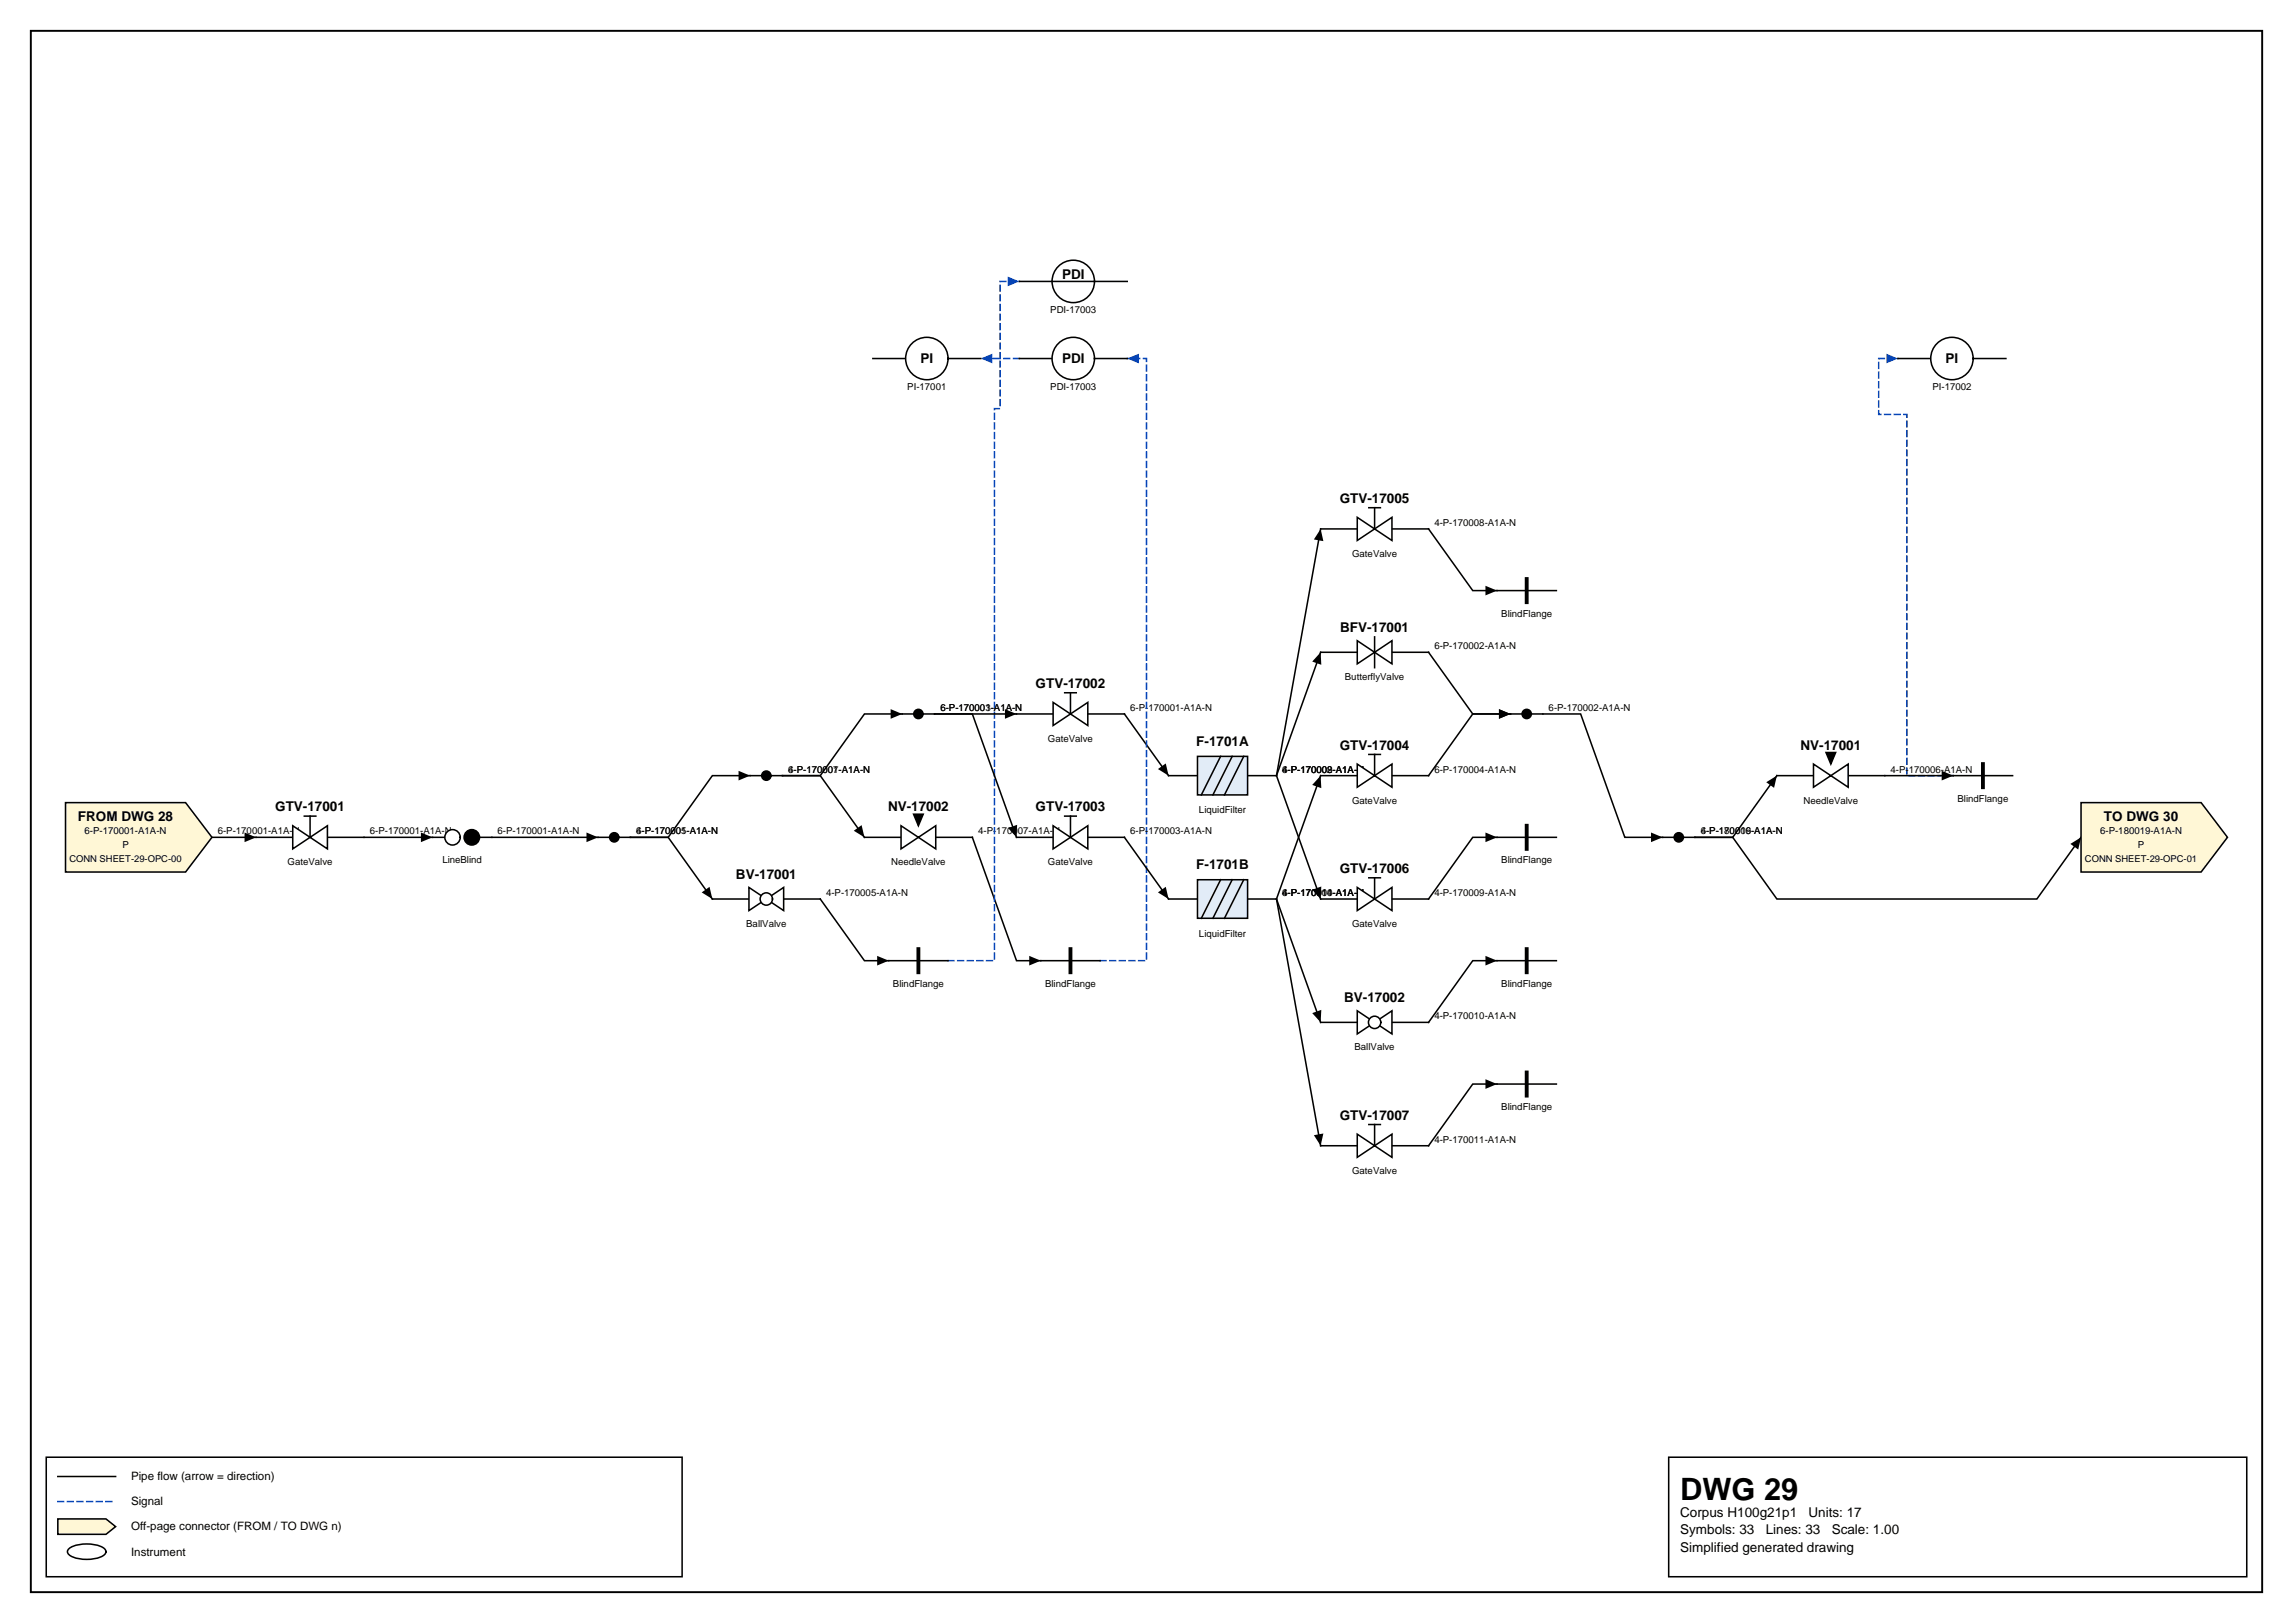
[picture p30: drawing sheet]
<svg xmlns="http://www.w3.org/2000/svg" width="420mm" height="297mm" viewBox="0 0 420 297" stroke-linecap="round" stroke-linejoin="round" font-family="sans-serif">
<defs><g id="words">
<text font-size="5.6" x="307.6" y="274.5">DWG 29</text>
<g font-size="2.5">
<text x="194.4" y="51">PDI</text>
<text x="168.5" y="66.5">PI</text>
<text x="194.4" y="66.5">PDI</text>
<text x="356.2" y="66.5">PI</text>
<text x="245.3" y="92">GTV-17005</text>
<text x="245.4" y="115.7">BFV-17001</text>
<text x="189.6" y="125.9">GTV-17002</text>
<text x="219" y="136.5">F-1701A</text>
<text x="245.3" y="137.2">GTV-17004</text>
<text x="329.6" y="137.2">NV-17001</text>
<text x="50.4" y="148.5">GTV-17001</text>
<text x="162.6" y="148.5">NV-17002</text>
<text x="189.6" y="148.5">GTV-17003</text>
<text x="14.3" y="150.3">FROM DWG 28</text>
<text x="385.2" y="150.3">TO DWG 30</text>
<text x="134.7" y="160.8">BV-17001</text>
<text x="219" y="159.1">F-1701B</text>
<text x="245.3" y="159.8">GTV-17006</text>
<text x="246.1" y="183.4">BV-17002</text>
<text x="245.3" y="204.9">GTV-17007</text>
<text x="307.6" y="277.6">Corpus H100g21p1</text>
<text x="307.6" y="280.8">Symbols: 33</text>
<text x="323.3" y="280.8">Lines: 33</text>
<text x="331.1" y="277.6">Units: 17</text>
<text x="335.3" y="280.8">Scale: 1.00</text>
<text x="307.6" y="284">Simplified generated drawing</text>
</g>
<g font-size="2.1">
<text x="24" y="270.9">Pipe flow (arrow = direction)</text>
<text x="24" y="275.5">Signal</text>
<text x="24" y="280.1">Off-page connector (FROM / TO DWG n)</text>
<text x="24" y="284.7">Instrument</text>
</g>
<g font-size="1.8">
<text x="192.3" y="57.3">PDI-17003</text>
<text x="166.1" y="71.4">PI-17001</text>
<text x="192.3" y="71.4">PDI-17003</text>
<text x="353.8" y="71.4">PI-17002</text>
<text x="247.5" y="101.9">GateValve</text>
<text x="262.6" y="96.3">4-P-170008-A1A-N</text>
<text x="274.9" y="112.9">BlindFlange</text>
<text x="262.6" y="118.9">6-P-170002-A1A-N</text>
<text x="246.2" y="124.5">ButterflyValve</text>
<text x="172.2" y="130.1">6-P-170001-A1A-N</text>
<text x="172.2" y="130.1">6-P-170003-A1A-N</text>
<text x="206.9" y="130.1">6-P-170001-A1A-N</text>
<text x="283.5" y="130.1">6-P-170002-A1A-N</text>
<text x="191.9" y="135.8">GateValve</text>
<text x="144.3" y="141.4">4-P-170007-A1A-N</text>
<text x="144.3" y="141.4">6-P-170001-A1A-N</text>
<text x="234.8" y="141.4">6-P-170002-A1A-N</text>
<text x="234.8" y="141.4">4-P-170008-A1A-N</text>
<text x="234.8" y="141.4">4-P-170009-A1A-N</text>
<text x="262.6" y="141.4">6-P-170004-A1A-N</text>
<text x="346.1" y="141.4">4-P-170006-A1A-N</text>
<text x="219.5" y="148.8">LiquidFilter</text>
<text x="247.5" y="147.1">GateValve</text>
<text x="330.2" y="147.1">NeedleValve</text>
<text x="358.4" y="146.7">BlindFlange</text>
<text x="15.5" y="152.6">6-P-170001-A1A-N</text>
<text x="22.4" y="155.1">P</text>
<text x="39.9" y="152.7">6-P-170001-A1A-N</text>
<text x="67.7" y="152.7">6-P-170001-A1A-N</text>
<text x="91.1" y="152.7">6-P-170001-A1A-N</text>
<text x="116.5" y="152.7">6-P-170001-A1A-N</text>
<text x="116.5" y="152.7">4-P-170005-A1A-N</text>
<text x="179.1" y="152.7">4-P-170007-A1A-N</text>
<text x="206.9" y="152.7">6-P-170003-A1A-N</text>
<text x="311.4" y="152.7">6-P-180019-A1A-N</text>
<text x="311.4" y="152.7">4-P-170006-A1A-N</text>
<text x="384.5" y="152.6">6-P-180019-A1A-N</text>
<text x="391.4" y="155.1">P</text>
<text x="52.7" y="158.4">GateValve</text>
<text x="81" y="158">LineBlind</text>
<text x="163.1" y="158.4">NeedleValve</text>
<text x="191.9" y="158.4">GateValve</text>
<text x="274.9" y="158">BlindFlange</text>
<text x="151.2" y="164">4-P-170005-A1A-N</text>
<text x="234.8" y="164">4-P-170011-A1A-N</text>
<text x="234.8" y="164">6-P-170004-A1A-N</text>
<text x="234.8" y="164">4-P-170010-A1A-N</text>
<text x="262.6" y="164">4-P-170009-A1A-N</text>
<text x="136.6" y="169.7">BallValve</text>
<text x="219.5" y="171.4">LiquidFilter</text>
<text x="247.5" y="169.7">GateValve</text>
<text x="163.5" y="180.6">BlindFlange</text>
<text x="191.3" y="180.6">BlindFlange</text>
<text x="274.9" y="180.6">BlindFlange</text>
<text x="262.6" y="186.6">4-P-170010-A1A-N</text>
<text x="248" y="192.2">BallValve</text>
<text x="274.9" y="203.2">BlindFlange</text>
<text x="262.6" y="209.2">4-P-170011-A1A-N</text>
<text x="247.5" y="214.8">GateValve</text>
</g>
<g font-size="1.7">
<text x="12.7" y="157.7">CONN SHEET-29-OPC-00</text>
<text x="381.7" y="157.7">CONN SHEET-29-OPC-01</text>
</g>
</g></defs>
<path d="M5.6 5.6h408.6v285.8h-408.6z" fill="none" stroke="#000" stroke-width=".35"/>
<path d="M8.5 266.7h116.4v21.9h-116.4zM10.6 270.2h10.6M305.5 266.7h105.8v21.9h-105.8z" fill="none" stroke="#000" stroke-width=".28"/>
<path d="M10.6 274.8h10.6" fill="none" stroke="#0046c8" stroke-width=".28" stroke-dasharray="1.1 .7"/>
<path d="M10.6 278h8.8l1.8 1.4-1.8 1.4h-8.8z" fill="#fff7d6" stroke="#000" stroke-width=".28"/>
<path d="M205.9 130.7l8 11.3M274.1 198.4h-4.5l-8.1 11.3M12.7 283.4a6.7 6.7 0 0 1 6.3 0 .72 .72 0 0 1 0 1.2 6.7 6.7 0 0 1-6.3 0 .72 .72 0 0 1 0-1.2z" fill="none" stroke="#000" stroke-width=".28"/>
<path d="M212 140.8l1.4-1.1 .5 2.3zM272 197.5l2.1 .9-2.1 .9z" fill="#000"/>
<path d="M201.4 175.8h8.5v-110.2h-3.5" fill="none" stroke="#0046c8" stroke-width=".28" stroke-dasharray="1.1 .7"/>
<path d="M206.4 65.6l2.1-.9v1.8z" fill="#0046c8"/>
<path d="M241.8 96.8l-8.1 45.2M261.5 96.8l8.1 11.3h4.5M241.8 119.4l-8.1 22.6M261.5 119.4l8.1 11.3h6.9M165.2 130.7h-6.9l-8.1 11.3h-6.9h6.9l8.1 11.2M137.3 142h-6.9l-8.1 11.2h-6.9h6.9l8.1 11.3M178 153.2l8.1 22.6h4.4M233.7 142l8.1 22.5M150.2 164.5l8.1 11.3h4.4" fill="none" stroke="#000" stroke-width=".28"/>
<path d="M241.8 96.8l.5 2.2-1.8-.3zM241.8 119.4l.1 2.3-1.7-.6zM272 107.2l2.1 .9-2.1 .9zM163.1 129.8l2.1 .9-2.1 .9zM274.4 129.8l2.1 .9-2.1 .9zM135.2 141.1l2.1 .9-2.1 .8zM156.3 152l1.4-1 .6 2.2zM128.5 163.3l1.4-1 .5 2.2zM160.6 174.9l2.1 .9-2.1 .9zM188.4 174.9l2.1 .9-2.1 .9zM240.2 162.8l1.7-.6-.1 2.3z" fill="#000"/>
<path d="M173.6 175.8h8.5v-101h1v-9.2h-3.5" fill="none" stroke="#0046c8" stroke-width=".28" stroke-dasharray="1.1 .7"/>
<path d="M179.6 65.6l2.1-.9v1.8z" fill="#0046c8"/>
<path d="M282.5 130.7h6.9l8.1 22.5h6.9M66.6 153.2h12.6M274.1 153.2h-4.5l-8.1 11.3" fill="none" stroke="#000" stroke-width=".28"/>
<path d="M77.1 152.4l2.1 .8-2.1 .9zM272 152.4l2.1 .8-2.1 .9zM302.3 152.4l2.1 .8-2.1 .9z" fill="#000"/>
<path d="M186.6 65.6h-3.5v-14.1h3.5" fill="none" stroke="#0046c8" stroke-width=".28" stroke-dasharray="1.1 .7"/>
<path d="M184.5 50.6l2.1 .9-2.1 .9z" fill="#0046c8"/>
<path d="M186.1 130.7h-15h6.9l8.1 22.5M276.5 130.7h-6.9l-8.1 11.3" fill="none" stroke="#000" stroke-width=".28"/>
<path d="M184 129.8l2.1 .9-2.1 .9zM274.4 129.8l2.1 .9-2.1 .9zM184.6 151.5l1.6-.5-.1 2.2z" fill="#000"/>
<path d="M357.6 142h-8.5v-66.2h-5.1v-10.2h3.5" fill="none" stroke="#0046c8" stroke-width=".28" stroke-dasharray="1.1 .7"/>
<path d="M345.4 64.7l2.1 .9-2.1 .9z" fill="#0046c8"/>
<path d="M159.8 65.6h6M173.6 65.6h6M38.8 153.2h8.1M90 153.2h19.5M205.9 153.2l8 11.3M241.8 142l-8.1 22.5M325.3 142l-8.1 11.2h-6.9h6.9l8.1 11.3h47.6l8.1-11.3M345.1 142h12.5M233.7 164.5l8.1 45.2M233.7 164.5l8.1 22.6M274.1 175.8h-4.5l-8.1 11.3" fill="none" stroke="#000" stroke-width=".28"/>
<path d="M44.8 152.4l2.1 .8-2.1 .9zM107.4 152.4l2.1 .8-2.1 .9zM241.8 142l.1 2.2-1.7-.5zM323.4 143.2l1.9-1.2-.5 2.2zM355.5 141.1l2.1 .9-2.1 .8zM379 154.5l2-1.3-.5 2.3zM212 163.3l1.4-1 .5 2.2zM272 174.9l2.1 .9-2.1 .9zM240.2 185.4l1.7-.6-.1 2.3zM240.5 207.8l1.8-.3-.5 2.2z" fill="#000"/>
<circle cx="169.7" cy="65.6" r="3.9" fill="#fff" stroke="#000" stroke-width=".28"/>
<path d="M186.1 130.7h6.7M199.2 130.7h6.7" fill="none" stroke="#000" stroke-width=".28"/>
<path d="M192.8 128.6l6.4 4.2v-4.2l-6.4 4.2z" fill="#fff" stroke="#000" stroke-width=".28"/>
<path d="M194.9 126.8h2.1M196 126.8v3.9M241.8 209.7h6.7M254.8 209.7h6.7" fill="none" stroke="#000" stroke-width=".28"/>
<path d="M248.5 207.6l6.3 4.2v-4.2l-6.3 4.2z" fill="#fff" stroke="#000" stroke-width=".28"/>
<path d="M274.1 108.1h10.8M137.3 142h6M158.3 153.2h6.7M171.3 153.2h6.7M190.5 175.8h10.9M274.1 198.4h10.8M250.6 205.8h2.1M251.7 205.8v3.9" fill="none" stroke="#000" stroke-width=".28"/>
<path d="M279.5 106v4.2M196 173.7v4.2M279.5 196.3v4.2" fill="none" stroke="#000" stroke-width=".71"/>
<circle cx="140.3" cy="142" r=".85" fill="#000" stroke="#000" stroke-width=".28"/>
<path d="M165 151.1l6.3 4.3v-4.3l-6.3 4.3z" fill="#fff" stroke="#000" stroke-width=".28"/>
<path d="M167.3 149h1.7l-.9 2.1z" fill="#000" stroke="#000" stroke-width=".28"/>
<path d="M241.8 119.4h6.7M254.8 119.4h6.7" fill="none" stroke="#000" stroke-width=".28"/>
<path d="M248.5 117.3l6.3 4.2v-4.2l-6.3 4.2z" fill="#fff" stroke="#000" stroke-width=".28"/>
<path d="M251.7 116.6v5.6M213.9 142h5.3M228.4 142h5.3" fill="none" stroke="#000" stroke-width=".28"/>
<path d="M219.2 138.4h9.2v7.1h-9.2z" fill="#e2ecf7" stroke="#000" stroke-width=".28"/>
<path d="M241.8 96.8h6.7M254.8 96.8h6.7M223.5 138.4l-3.6 7.1M225.6 138.4l-3.5 7.1M227.7 138.4l-3.5 7.1" fill="none" stroke="#000" stroke-width=".28"/>
<path d="M248.5 94.7l6.3 4.2v-4.2l-6.3 4.2z" fill="#fff" stroke="#000" stroke-width=".28"/>
<path d="M250.6 92.9h2.1M251.7 92.9v3.9M109.5 153.2h5.9M130.4 164.5h6.7M143.5 164.5h6.7" fill="none" stroke="#000" stroke-width=".28"/>
<circle cx="112.5" cy="153.2" r=".85" fill="#000" stroke="#000" stroke-width=".28"/>
<g fill="#fff" stroke="#000" stroke-width=".28">
<path d="M137.1 162.4l6.4 4.3v-4.3l-6.4 4.3z"/>
<circle cx="140.3" cy="164.5" r="1.13"/>
</g>
<path d="M162.7 175.8h10.9M241.8 164.5h6.7M254.8 164.5h6.7" fill="none" stroke="#000" stroke-width=".28"/>
<path d="M168.1 173.7v4.2" fill="none" stroke="#000" stroke-width=".71"/>
<path d="M248.5 162.4l6.3 4.3v-4.3l-6.3 4.3z" fill="#fff" stroke="#000" stroke-width=".28"/>
<path d="M347.5 65.6h6M361.2 65.6h6M250.6 160.7h2.1M251.7 160.7v3.8" fill="none" stroke="#000" stroke-width=".28"/>
<circle cx="357.4" cy="65.6" r="3.9" fill="#fff" stroke="#000" stroke-width=".28"/>
<path d="M276.5 130.7h6M46.9 153.2h6.7M59.9 153.2h6.7" fill="none" stroke="#000" stroke-width=".28"/>
<circle cx="279.5" cy="130.7" r=".85" fill="#000" stroke="#000" stroke-width=".28"/>
<path d="M53.6 151.1l6.3 4.3v-4.3l-6.3 4.3z" fill="#fff" stroke="#000" stroke-width=".28"/>
<path d="M55.7 149.4h2.1M56.8 149.4v3.8" fill="none" stroke="#000" stroke-width=".28"/>
<path d="M381 146.9h22l4.8 6.3-4.8 6.4h-22z" fill="#fff7d6" stroke="#000" stroke-width=".28"/>
<path d="M186.6 65.6h6M200.4 65.6h6" fill="none" stroke="#000" stroke-width=".28"/>
<circle cx="196.5" cy="65.6" r="3.9" fill="#fff" stroke="#000" stroke-width=".28"/>
<path d="M241.8 142h6.7M254.8 142h6.7" fill="none" stroke="#000" stroke-width=".28"/>
<path d="M248.5 139.8l6.3 4.3v-4.3l-6.3 4.3z" fill="#fff" stroke="#000" stroke-width=".28"/>
<path d="M186.6 51.5h6M200.4 51.5h6M165.2 130.7h5.9M250.6 138.1h2.1M251.7 138.1v3.9" fill="none" stroke="#000" stroke-width=".28"/>
<circle cx="168.1" cy="130.7" r=".85" fill="#000" stroke="#000" stroke-width=".28"/>
<circle cx="196.5" cy="51.5" r="3.9" fill="#fff" stroke="#000" stroke-width=".28"/>
<path d="M192.6 51.5h7.8M79.2 153.2h2.2M87.8 153.2h2.2M357.6 142h10.9M274.1 175.8h10.8" fill="none" stroke="#000" stroke-width=".28"/>
<path d="M363 139.8v4.3M279.5 173.7v4.2" fill="none" stroke="#000" stroke-width=".71"/>
<circle cx="82.8" cy="153.2" r="1.41" fill="#fff" stroke="#000" stroke-width=".28"/>
<circle cx="86.4" cy="153.2" r="1.41" fill="#000" stroke="#000" stroke-width=".28"/>
<path d="M241.8 187.1h6.7M254.8 187.1h6.7" fill="none" stroke="#000" stroke-width=".28"/>
<g fill="#fff" stroke="#000" stroke-width=".28">
<path d="M248.5 185l6.3 4.2v-4.2l-6.3 4.2z"/>
<circle cx="251.7" cy="187.1" r="1.13"/>
</g>
<path d="M12 146.9h22l4.8 6.3-4.8 6.4h-22z" fill="#fff7d6" stroke="#000" stroke-width=".28"/>
<path d="M274.1 153.2h10.8M213.9 164.5h5.3M228.4 164.5h5.3" fill="none" stroke="#000" stroke-width=".28"/>
<path d="M279.5 151.1v4.3" fill="none" stroke="#000" stroke-width=".71"/>
<path d="M219.2 161h9.2v7.1h-9.2z" fill="#e2ecf7" stroke="#000" stroke-width=".28"/>
<path d="M304.4 153.2h5.9M325.3 142h6.7M338.4 142h6.7M223.5 161l-3.6 7.1M225.6 161l-3.5 7.1M227.7 161l-3.5 7.1" fill="none" stroke="#000" stroke-width=".28"/>
<circle cx="307.4" cy="153.2" r=".85" fill="#000" stroke="#000" stroke-width=".28"/>
<path d="M332 139.8l6.4 4.3v-4.3l-6.4 4.3z" fill="#fff" stroke="#000" stroke-width=".28"/>
<path d="M334.3 137.7h1.8l-.9 2.1z" fill="#000" stroke="#000" stroke-width=".28"/>
<path d="M186.1 153.2h6.7M199.2 153.2h6.7" fill="none" stroke="#000" stroke-width=".28"/>
<path d="M192.8 151.1l6.4 4.3v-4.3l-6.4 4.3z" fill="#fff" stroke="#000" stroke-width=".28"/>
<path d="M194.9 149.4h2.1M196 149.4v3.8" fill="none" stroke="#000" stroke-width=".28"/>
<use href="#words"/>
</svg>
